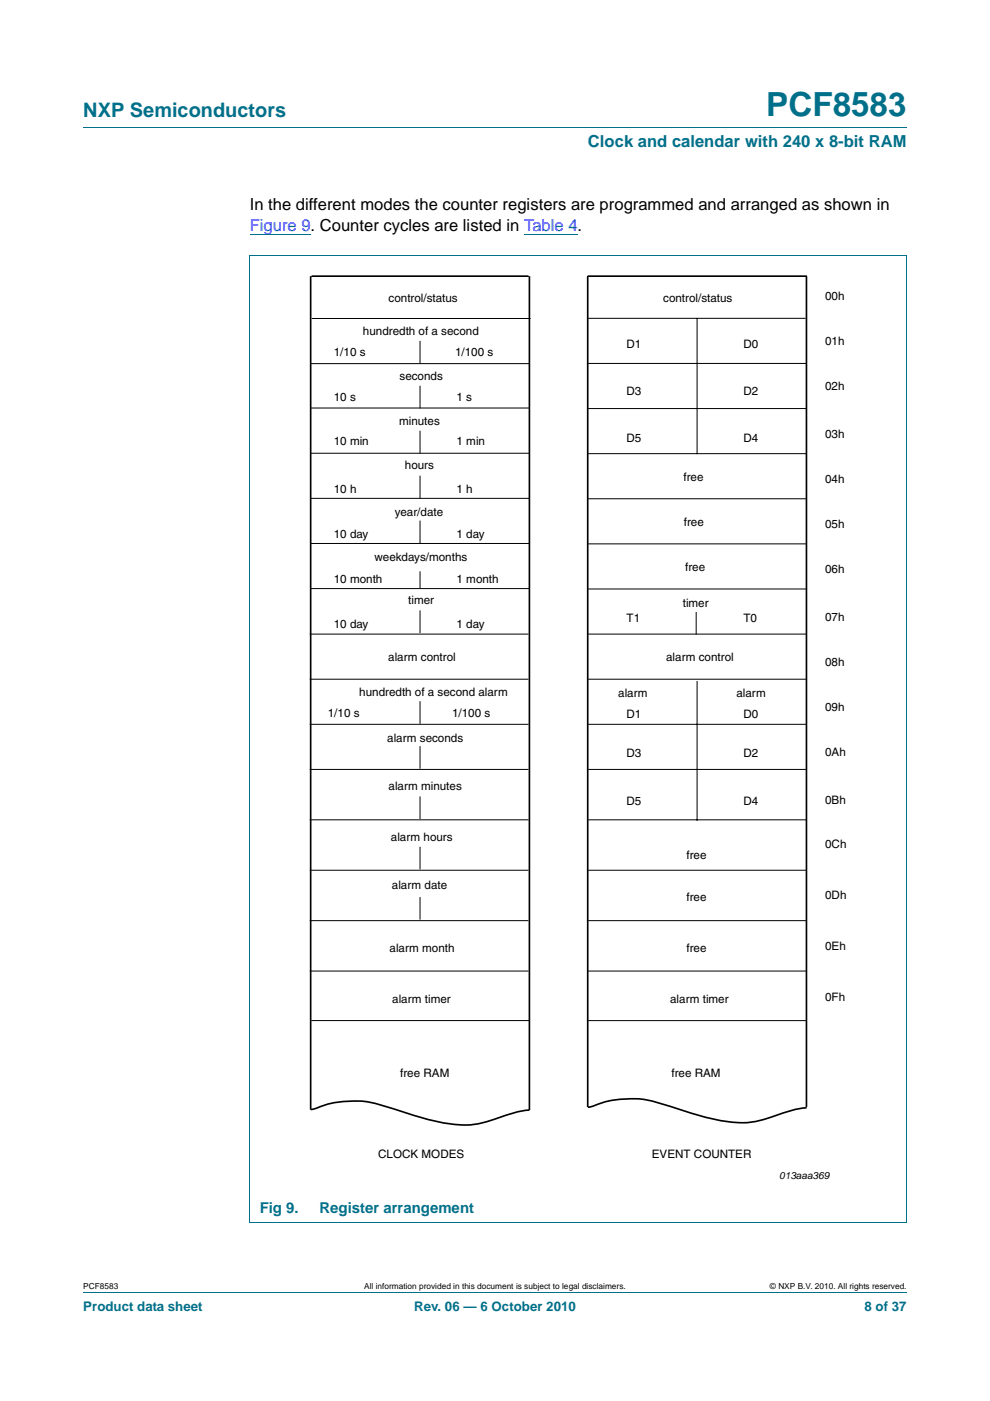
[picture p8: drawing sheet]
<svg xmlns="http://www.w3.org/2000/svg" width="210mm" height="297mm" viewBox="0 0 210 297" stroke-linecap="round" stroke-linejoin="round" font-family="sans-serif">
<defs><g id="words">
<text font-size="7" fill="#00708a" x="162.5" y="24.6">PCF8583</text>
<text font-size="4.2" fill="#00708a" x="17.7" y="24.9">NXP Semiconductors</text>
<text font-size="3.5" fill="#00708a" x="124.7" y="31.1">Clock and calendar with 240 x 8-bit RAM</text>
<text font-size="3.5" x="53" y="44.5">In the different modes the counter registers are programmed and arranged as shown in</text>
<text font-size="3.5" fill="#00f" x="53" y="48.9">Figure 9. Counter cycles are listed in Table 4.</text>
<g font-size="3.2" fill="#00708a">
<text x="55.1" y="257.1">Fig 9.</text>
<text x="67.8" y="257.1">Register arrangement</text>
</g>
<g font-size="2.8" fill="#00708a">
<text x="17.7" y="277.9">Product data sheet</text>
<text x="87.8" y="277.9">Rev. 06 — 6 October 2010</text>
<text x="183.4" y="277.9">8 of 37</text>
</g>
<g font-size="2.5">
<text x="82.4" y="64">control/status</text>
<text x="140.7" y="64">control/status</text>
<text x="175" y="63.7">00h</text>
<text x="77" y="71">hundredth of a second</text>
<text x="70.8" y="75.4">1/10 s</text>
<text x="96.5" y="75.4">1/100 s</text>
<text x="132.9" y="73.8">D1</text>
<text x="157.7" y="73.8">D0</text>
<text x="175" y="73.2">01h</text>
<text x="84.7" y="80.5">seconds</text>
<text x="132.9" y="83.7">D3</text>
<text x="157.7" y="83.7">D2</text>
<text x="175" y="82.7">02h</text>
<text x="70.8" y="84.9">10 s</text>
<text x="96.8" y="84.9">1 s</text>
<text x="70.8" y="94.4">10 min</text>
<text x="84.7" y="90">minutes</text>
<text x="96.8" y="94.4">1 min</text>
<text x="132.9" y="93.8">D5</text>
<text x="157.7" y="93.8">D4</text>
<text x="175" y="92.9">03h</text>
<text x="85.9" y="99.5">hours</text>
<text x="70.8" y="104.6">10 h</text>
<text x="96.8" y="104.6">1 h</text>
<text x="145" y="102.1">free</text>
<text x="175" y="102.4">04h</text>
<text x="83.8" y="109.4">year/date</text>
<text x="145" y="111.6">free</text>
<text x="175" y="111.9">05h</text>
<text x="70.8" y="114.1">10 day</text>
<text x="79.5" y="118.9">weekdays/months</text>
<text x="96.8" y="114.1">1 day</text>
<text x="70.8" y="123.7">10 month</text>
<text x="96.8" y="123.7">1 month</text>
<text x="145.3" y="121.1">free</text>
<text x="175" y="121.5">06h</text>
<text x="86.6" y="128.1">timer</text>
<text x="132.9" y="131.9">T1</text>
<text x="144.8" y="128.7">timer</text>
<text x="157.7" y="131.9">T0</text>
<text x="175" y="131.6">07h</text>
<text x="70.8" y="133.2">10 day</text>
<text x="96.8" y="133.2">1 day</text>
<text x="82.3" y="140.2">alarm control</text>
<text x="141.3" y="140.2">alarm control</text>
<text x="175" y="141.2">08h</text>
<text x="76.2" y="147.5">hundredth of a second alarm</text>
<text x="131.1" y="147.8">alarm</text>
<text x="156.2" y="147.8">alarm</text>
<text x="69.5" y="151.9">1/10 s</text>
<text x="95.9" y="151.9">1/100 s</text>
<text x="132.9" y="152.2">D1</text>
<text x="157.7" y="152.2">D0</text>
<text x="175" y="150.7">09h</text>
<text x="82.1" y="157.3">alarm seconds</text>
<text x="132.9" y="160.5">D3</text>
<text x="157.7" y="160.5">D2</text>
<text x="175" y="160.2">0Ah</text>
<text x="82.4" y="167.5">alarm minutes</text>
<text x="132.9" y="170.7">D5</text>
<text x="157.7" y="170.7">D4</text>
<text x="175" y="170.4">0Bh</text>
<text x="82.9" y="178.3">alarm hours</text>
<text x="175" y="179.9">0Ch</text>
<text x="145.6" y="182.1">free</text>
<text x="83.1" y="188.4">alarm date</text>
<text x="145.6" y="191">free</text>
<text x="175" y="190.7">0Dh</text>
<text x="82.6" y="201.8">alarm month</text>
<text x="145.6" y="201.8">free</text>
<text x="175" y="201.5">0Eh</text>
<text x="83.2" y="212.6">alarm timer</text>
<text x="142.1" y="212.6">alarm timer</text>
<text x="175" y="212.3">0Fh</text>
<text x="84.9" y="228.4">free RAM</text>
<text x="142.4" y="228.4">free RAM</text>
<text x="80.2" y="245.6">CLOCK MODES</text>
<text x="138.3" y="245.6">EVENT COUNTER</text>
</g>
<text font-size="2.1" x="165.3" y="250">013aaa369</text>
<g font-size="1.8">
<text x="17.7" y="273.3">PCF8583</text>
<text x="77.3" y="273.3">All information provided in this document is subject to legal disclaimers.</text>
<text x="163.3" y="273.3">© NXP B.V. 2010. All rights reserved.</text>
</g>
</g></defs>
<path d="M17.7 27h174.6M52.9 54.1h139.4M53 54.2v205M192.3 54.2v205M52.9 259.2h139.4M17.7 273.9h174.6" fill="none" stroke="#00708a" stroke-width=".21"/>
<path d="M53 49.6h12.9M111.1 49.6h11.4" fill="none" stroke="#00f" stroke-width=".21"/>
<path d="M65.9 58.6v176.6h.5a21.6 21.6 0 0 1 16.1-.4 69.1 69.1 0 0 0 14.6 3.7 21.4 21.4 0 0 0 9.7-1.9l3.3-.9 2.2-.3v-176.8M66.1 58.6h46M171.1 58.6v176.1M171.1 58.6h-46.4v176.2l.5-.1a21.6 21.6 0 0 1 16.1-.4 69.1 69.1 0 0 0 14.6 3.7 21.4 21.4 0 0 0 9.7-1.8l3.3-1 2.2-.3" fill="none" stroke="#000" stroke-width=".35"/>
<g fill="none" stroke="#000" stroke-width=".21">
<path d="M65.9 77.1h46.4M66.1 67.5h46.4M89.1 72.3v4.8M124.8 67.5h46.1M124.8 77.1h46.3M147.9 67.5v28.8M65.8 96.1h46.4M65.9 86.5h46.4M89.1 81.8v4.8M89.1 91.3v4.8M124.8 86.6h46.3M124.8 96.2h46.3"/>
<path d="M65.8 105.7h46.4M65.8 115.2h46.4M89.1 100.8v4.8M89.1 110.4v4.8M124.8 105.7h46.3M124.8 115.3h46.3M65.7 134.4h46.4M65.8 124.8h46.4M89.1 121.1v3.6M89.1 129.4v4.8M124.8 134.4h46.3M124.8 124.9h46.3"/>
<path d="M147.7 129.8v4.8M65.7 144h46.4M65.7 153.6h46.4M89.1 148.7v4.8M89.1 158.2v4.8M124.8 144h46.3M124.8 153.6h46.3M147.9 144.4v29.6M65.7 163.1h46.4M65.7 173.8h46.4M89.1 168.9v4.7M89.1 179.5v4.8"/>
<path d="M124.8 163.1h46.3M124.8 173.8h46.3M65.7 184.5h46.4M65.7 195.2h46.4M89.1 190.2v4.8M124.8 184.5h46.3M124.8 195.2h46.3M65.7 205.9h46.4M66 216.4h46.4M124.8 205.9h46.3M124.8 216.4h46.3"/>
</g>
<use href="#words"/>
</svg>
